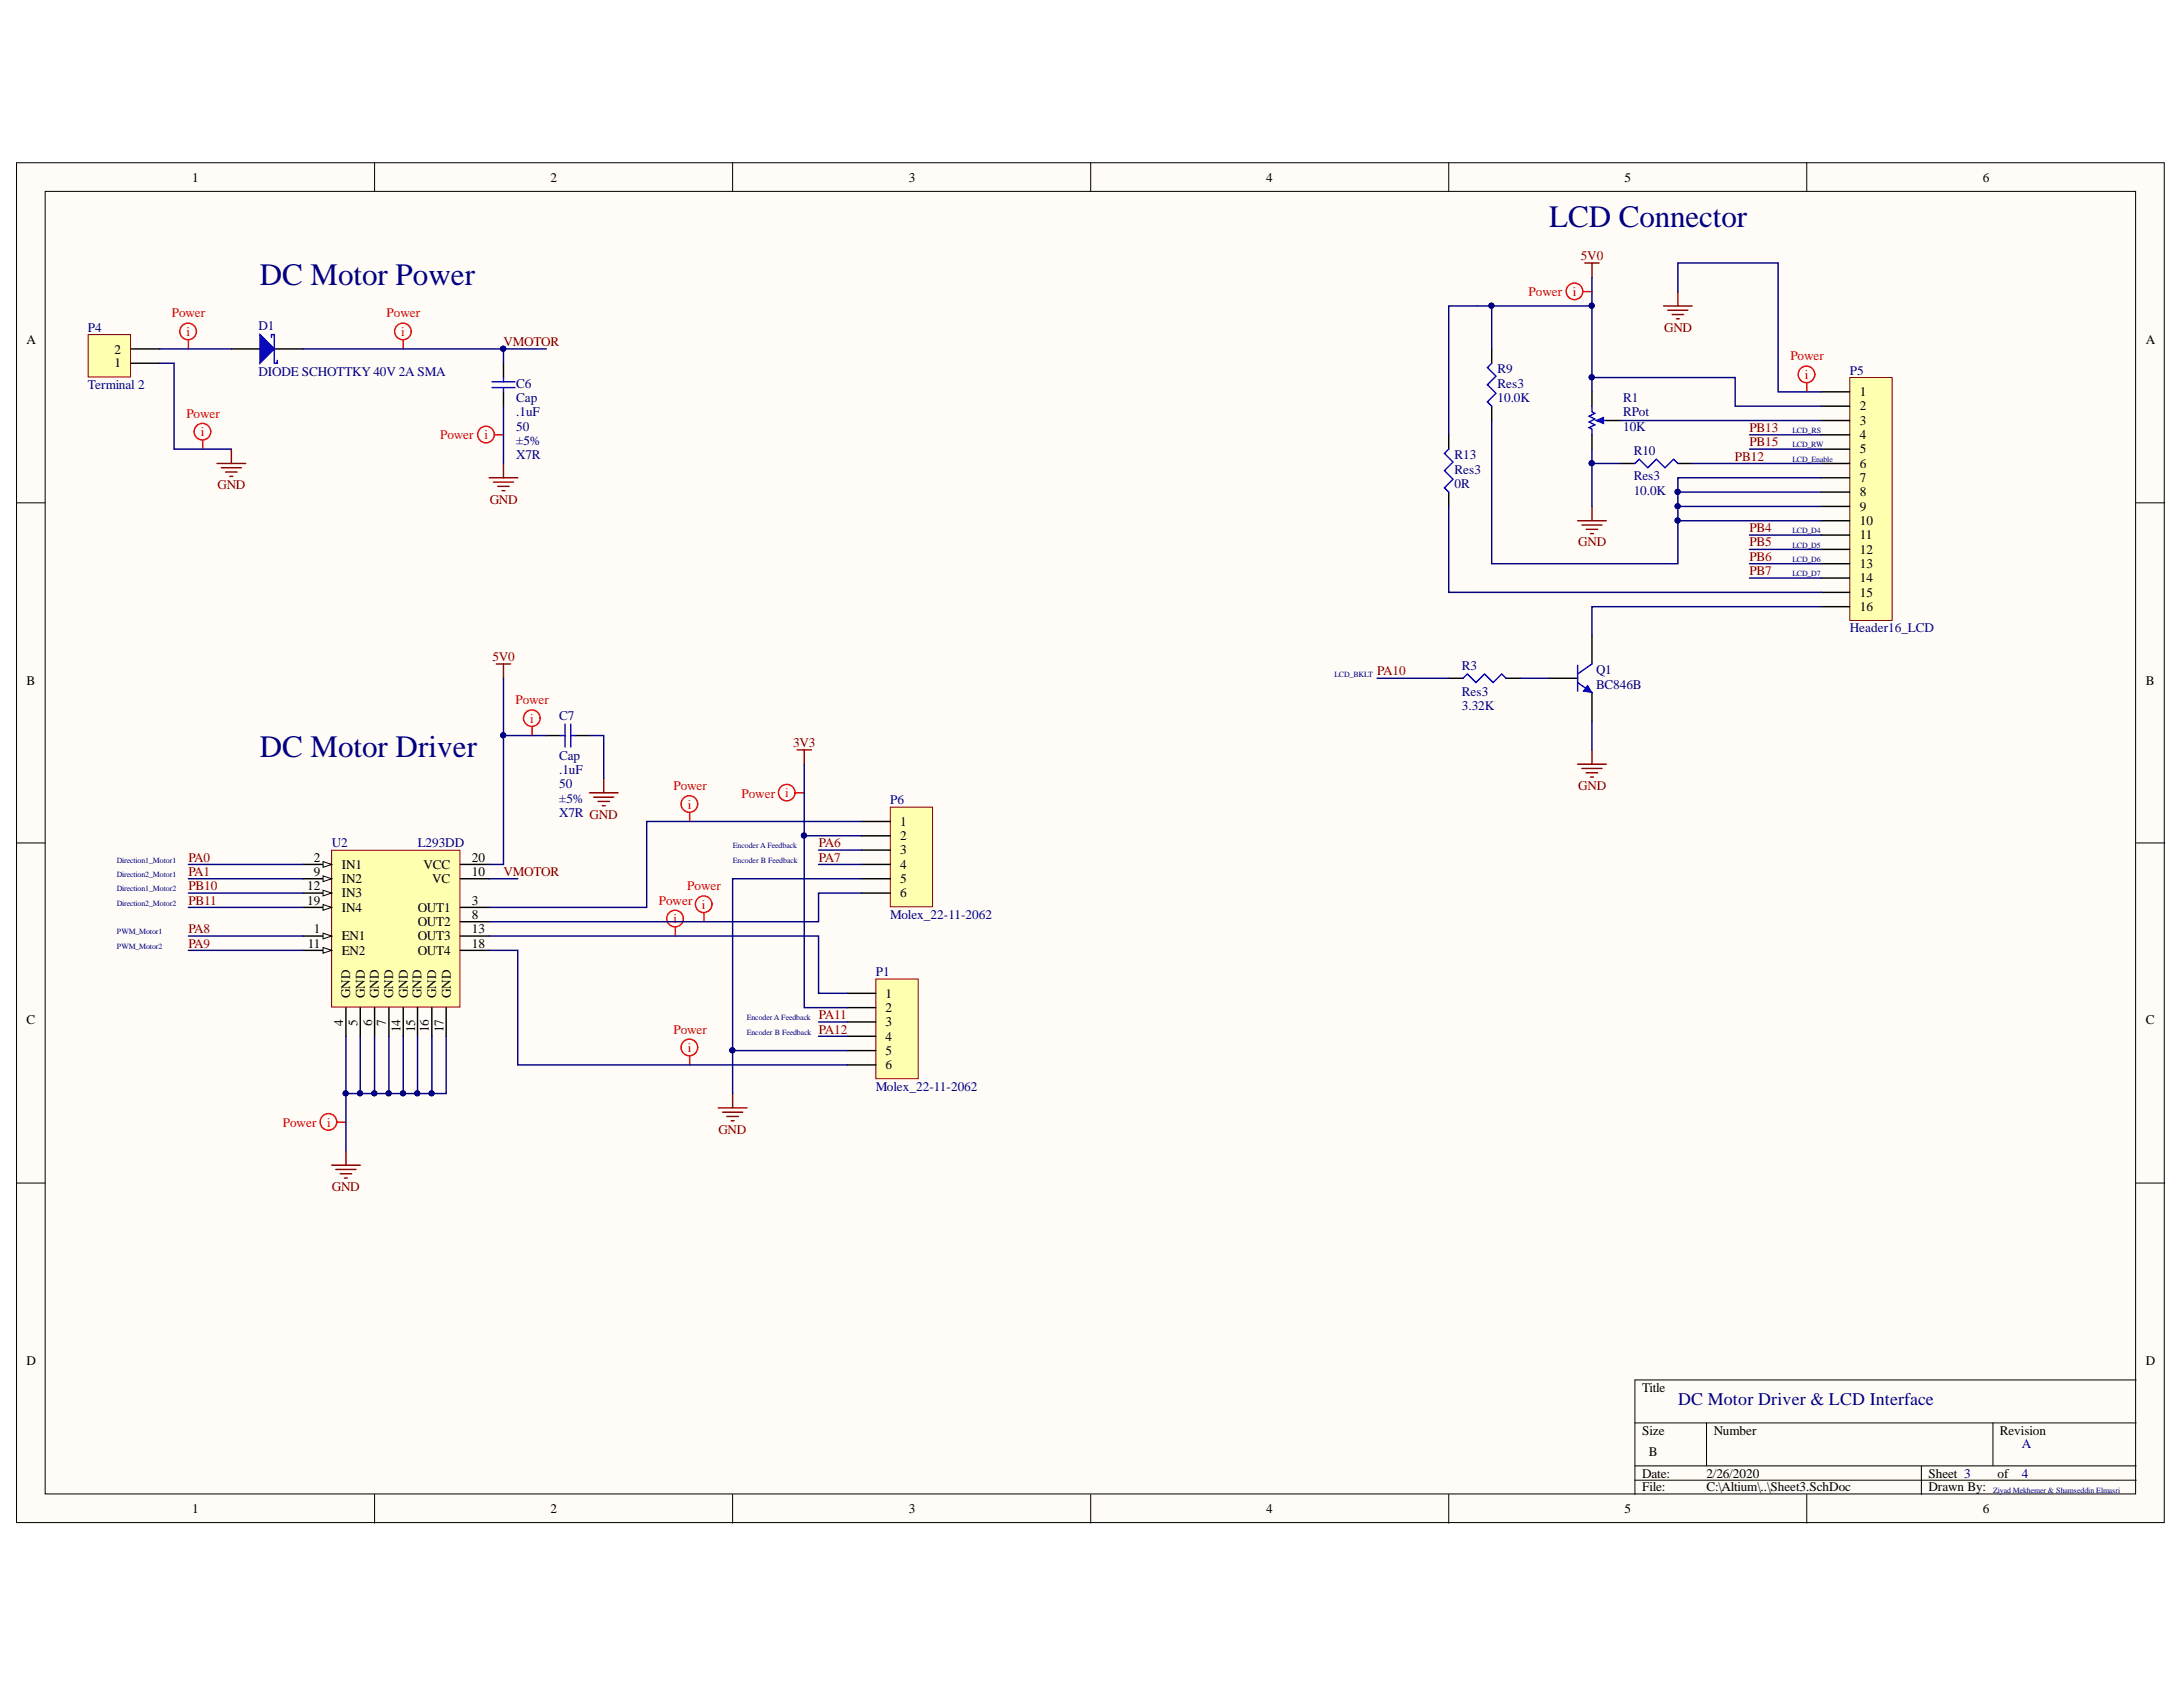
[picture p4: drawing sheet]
<svg xmlns="http://www.w3.org/2000/svg" width="279mm" height="216mm" viewBox="0 0 279 216" stroke-linecap="round" stroke-linejoin="round" font-family="sans-serif">
<defs><g id="words">
<g font-size="4" fill="#000080">
<text x="198.3" y="29.1">LCD Connector</text>
<text x="33.2" y="36.5">DC Motor Power</text>
<text x="33.2" y="96.9">DC Motor Driver</text>
</g>
<text font-size="2.3" fill="#000080" x="214.8" y="179.8">DC Motor Driver &amp; LCD Interface</text>
<g font-size="1.7">
<text x="24.6" y="23.3">1</text>
<text x="70.5" y="23.3">2</text>
<text x="116.3" y="23.3">3</text>
<text x="162.1" y="23.3">4</text>
<text x="207.9" y="23.3">5</text>
<text x="253.8" y="23.3">6</text>
<text x="3.4" y="44.1">A</text>
<text x="14.6" y="47">1</text>
<text x="14.6" y="45.2">2</text>
<text x="274.7" y="44.1">A</text>
<text x="238" y="50.7">1</text>
<text x="238" y="52.5">2</text>
<text x="238" y="54.4">3</text>
<text x="238" y="56.2">4</text>
<text x="238" y="58">5</text>
<text x="238" y="59.9">6</text>
<text x="238" y="61.7">7</text>
<text x="238" y="63.5">8</text>
<text x="238" y="65.4">9</text>
<text x="238" y="67.2">10</text>
<text x="238" y="69">11</text>
<text x="238" y="70.9">12</text>
<text x="238" y="72.7">13</text>
<text x="238" y="74.5">14</text>
<text x="238" y="76.4">15</text>
<text x="238" y="78.2">16</text>
<text x="3.4" y="87.6">B</text>
<text x="274.7" y="87.6">B</text>
<text x="115.2" y="105.7">1</text>
<text x="115.2" y="107.5">2</text>
<text x="39.3" y="113.9">12</text>
<text x="40.2" y="110.3">2</text>
<text x="40.2" y="112.1">9</text>
<text x="43.7" y="111.2">IN1</text>
<text x="43.7" y="113">IN2</text>
<text x="54.2" y="111.2">VCC</text>
<text x="55.3" y="113">VC</text>
<text x="60.4" y="112.1">10</text>
<text x="60.4" y="110.3">20</text>
<text x="115.2" y="109.3">3</text>
<text x="115.2" y="111.2">4</text>
<text x="115.2" y="113">5</text>
<text x="39.3" y="115.8">19</text>
<text x="40.2" y="119.4">1</text>
<text x="43.7" y="114.8">IN3</text>
<text x="43.7" y="116.7">IN4</text>
<text x="53.5" y="116.7">OUT1</text>
<text x="53.5" y="118.5">OUT2</text>
<text x="60.4" y="115.8">3</text>
<text x="60.4" y="117.6">8</text>
<text x="60.4" y="119.4">13</text>
<text x="115.2" y="114.8">6</text>
<text x="39.4" y="121.3">11</text>
<text x="43.7" y="120.3">EN1</text>
<text x="43.7" y="122.2">EN2</text>
<text x="53.5" y="120.3">OUT3</text>
<text x="53.5" y="122.2">OUT4</text>
<text x="60.4" y="121.3">18</text>
<text x="3.4" y="131.1">C</text>
<text x="43.9" y="131.3" transform="rotate(-90 43.9 131.3)">4</text>
<text x="44.8" y="127.7" transform="rotate(-90 44.8 127.7)">GND</text>
<text x="45.8" y="131.3" transform="rotate(-90 45.8 131.3)">5</text>
<text x="46.7" y="127.7" transform="rotate(-90 46.7 127.7)">GND</text>
<text x="47.6" y="131.3" transform="rotate(-90 47.6 131.3)">6</text>
<text x="48.5" y="127.7" transform="rotate(-90 48.5 127.7)">GND</text>
<text x="49.4" y="131.3" transform="rotate(-90 49.4 131.3)">7</text>
<text x="50.3" y="127.7" transform="rotate(-90 50.3 127.7)">GND</text>
<text x="52.2" y="127.7" transform="rotate(-90 52.2 127.7)">GND</text>
<text x="54" y="127.7" transform="rotate(-90 54 127.7)">GND</text>
<text x="55.8" y="127.7" transform="rotate(-90 55.8 127.7)">GND</text>
<text x="57.7" y="127.7" transform="rotate(-90 57.7 127.7)">GND</text>
<text x="113.3" y="127.7">1</text>
<text x="113.3" y="129.5">2</text>
<text x="113.3" y="131.3">3</text>
<text x="274.7" y="131.1">C</text>
<text x="51.3" y="132.1" transform="rotate(-90 51.3 132.1)">14</text>
<text x="53.1" y="132.1" transform="rotate(-90 53.1 132.1)">15</text>
<text x="54.9" y="132.1" transform="rotate(-90 54.9 132.1)">16</text>
<text x="56.8" y="132.1" transform="rotate(-90 56.8 132.1)">17</text>
<text x="113.3" y="133.2">4</text>
<text x="113.3" y="135">5</text>
<text x="113.3" y="136.8">6</text>
<text x="3.4" y="174.6">D</text>
<text x="210.2" y="178.1">Title</text>
<text x="274.7" y="174.6">D</text>
<text x="210.2" y="183.6">Size</text>
<text x="219.3" y="183.6">Number</text>
<text x="256" y="183.6">Revision</text>
<text x="210.2" y="189.1">Date:</text>
<text x="210.2" y="190.9">File:</text>
<text x="211" y="186.3">B</text>
<text x="218.4" y="189.1">2/26/2020</text>
<text x="218.4" y="190.9">C:\Altium\..\Sheet3.SchDoc</text>
<text x="246.8" y="189.1">Sheet 3</text>
<text x="246.8" y="190.9">Drawn By:</text>
<text x="255.7" y="189.1">of</text>
<text x="24.6" y="193.7">1</text>
<text x="70.5" y="193.7">2</text>
<text x="116.3" y="193.7">3</text>
<text x="162.1" y="193.7">4</text>
<text x="207.9" y="193.7">5</text>
<text x="253.8" y="193.7">6</text>
</g>
<g font-size="1.7" fill="#800000">
<text x="202.3" y="33.3">5V0</text>
<text x="64.5" y="44.3">VMOTOR</text>
<text x="213" y="42.5">GND</text>
<text x="222" y="58.9">PB12</text>
<text x="223.9" y="55.3">PB13</text>
<text x="223.9" y="57.1">PB15</text>
<text x="27.8" y="62.6">GND</text>
<text x="62.7" y="64.4">GND</text>
<text x="202" y="69.9">GND</text>
<text x="223.9" y="68.1">PB4</text>
<text x="223.9" y="69.9">PB5</text>
<text x="223.9" y="71.8">PB6</text>
<text x="223.9" y="73.6">PB7</text>
<text x="63" y="84.7">5V0</text>
<text x="176.3" y="86.4">PA10</text>
<text x="101.5" y="95.6">3V3</text>
<text x="202" y="101.1">GND</text>
<text x="24.1" y="110.3">PA0</text>
<text x="24.1" y="112.1">PA1</text>
<text x="24.1" y="113.9">PB10</text>
<text x="64.5" y="112.1">VMOTOR</text>
<text x="104.8" y="108.4">PA6</text>
<text x="104.8" y="110.3">PA7</text>
<text x="24.1" y="115.8">PB11</text>
<text x="24.1" y="119.4">PA8</text>
<text x="24.1" y="121.3">PA9</text>
<text x="104.8" y="130.4">PA11</text>
<text x="104.8" y="132.3">PA12</text>
<text x="91.9" y="145.1">GND</text>
<text x="42.5" y="152.4">GND</text>
</g>
<g font-size="1.7" fill="#f00">
<text x="22" y="40.6">Power</text>
<text x="49.5" y="40.6">Power</text>
<text x="195.7" y="37.9">Power</text>
<text x="201.3" y="37.9">i</text>
<text x="23.9" y="43">i</text>
<text x="51.3" y="43">i</text>
<text x="229.1" y="46.1">Power</text>
<text x="23.9" y="53.4">Power</text>
<text x="231" y="48.5">i</text>
<text x="25.7" y="55.8">i</text>
<text x="56.3" y="56.2">Power</text>
<text x="62" y="56.2">i</text>
<text x="66" y="90.2">Power</text>
<text x="67.8" y="92.5">i</text>
<text x="86.2" y="101.1">Power</text>
<text x="100.5" y="102">i</text>
<text x="88.1" y="103.5">i</text>
<text x="94.9" y="102.1">Power</text>
<text x="88" y="113.9">Power</text>
<text x="84.3" y="115.8">Power</text>
<text x="86.2" y="118.1">i</text>
<text x="89.8" y="116.3">i</text>
<text x="86.2" y="132.3">Power</text>
<text x="88.1" y="134.6">i</text>
<text x="36.2" y="144.2">Power</text>
<text x="41.9" y="144.2">i</text>
</g>
<g font-size="1.7" fill="#000080">
<text x="11.3" y="42.5">P4</text>
<text x="33.1" y="42.3">D1</text>
<text x="191.7" y="47.8">R9</text>
<text x="236.8" y="48">P5</text>
<text x="11.3" y="49.8">Terminal 2</text>
<text x="33.1" y="48.1">DIODE SCHOTTKY 40V 2A SMA</text>
<text x="66.1" y="53.3">.1uF</text>
<text x="66.1" y="49.6">C6</text>
<text x="66.1" y="51.4">Cap</text>
<text x="191.7" y="51.4">10.0K</text>
<text x="191.7" y="49.6">Res3</text>
<text x="207.7" y="51.4">R1</text>
<text x="207.7" y="53.3">RPot</text>
<text x="66.1" y="55.1">50</text>
<text x="66.1" y="56.9">±5%</text>
<text x="66.1" y="58.8">X7R</text>
<text x="186.2" y="58.8">R13</text>
<text x="207.7" y="55.1">10K</text>
<text x="209.1" y="58.2">R10</text>
<text x="186.2" y="62.4">0R</text>
<text x="186.2" y="60.6">Res3</text>
<text x="209.1" y="63.3">10.0K</text>
<text x="209.1" y="61.5">Res3</text>
<text x="236.8" y="80.9">Header16_LCD</text>
<text x="187.1" y="85.8">R3</text>
<text x="187.1" y="89.1">Res3</text>
<text x="204.3" y="86.3">Q1</text>
<text x="204.3" y="88.1">BC846B</text>
<text x="71.6" y="92.1">C7</text>
<text x="187.1" y="90.8">3.32K</text>
<text x="71.6" y="99.1">.1uF</text>
<text x="71.6" y="100.9">50</text>
<text x="71.6" y="97.3">Cap</text>
<text x="71.6" y="102.8">±5%</text>
<text x="71.6" y="104.6">X7R GND</text>
<text x="113.9" y="102.9">P6</text>
<text x="42.5" y="108.4">U2</text>
<text x="53.5" y="108.4">L293DD</text>
<text x="113.9" y="117.6">Molex_22-11-2062</text>
<text x="112.1" y="124.9">P1</text>
<text x="112.1" y="139.6">Molex_22-11-2062</text>
<text x="258.8" y="185.4">A</text>
<text x="258.8" y="189.1">4</text>
</g>
<g font-size="1" fill="#000080">
<text x="229.4" y="55.4">LCD_RS</text>
<text x="229.4" y="57.3">LCD_RW</text>
<text x="229.4" y="59.1">LCD_Enable</text>
<text x="229.4" y="68.2">LCD_D4</text>
<text x="229.4" y="70.1">LCD_D5</text>
<text x="229.4" y="72">LCD_D6</text>
<text x="229.4" y="73.7">LCD_D7</text>
<text x="170.8" y="86.6">LCD_BKLT</text>
<text x="15" y="110.4">Direction1_Motor1</text>
<text x="15" y="112.2">Direction2_Motor1</text>
<text x="93.8" y="108.6">EncoderA Feedback</text>
<text x="93.8" y="110.4">Encoder B Feedback</text>
<text x="15" y="114.1">Direction1_Motor2</text>
<text x="15" y="115.9">Direction2_Motor2</text>
<text x="15" y="119.6">PWM_Motor1</text>
<text x="15" y="121.4">PWM_Motor2</text>
<text x="95.6" y="130.6">EncoderA Feedback</text>
<text x="95.6" y="132.4">Encoder B Feedback</text>
<text x="255.1" y="191">Ziyad Mekhemer &amp; Shamseddin Elmasri</text>
</g>
</g></defs>
<g fill="#fffcf8" stroke="#000" stroke-width=".13">
<path d="M2.1 20.8h274.9v174.1h-274.9z"/>
<path d="M5.8 24.5h267.5v166.7h-267.5z"/>
</g>
<g fill="none" stroke="#000" stroke-width=".13">
<path d="M47.9 20.8v3.7M93.8 20.8v3.7M139.6 20.8v3.7M185.4 20.8v3.7M231.2 20.8v3.7M2.1 64.4h3.7M273.4 64.4h3.7M2.1 107.9h3.7M273.4 107.9h3.7M2.1 151.4h3.7M273.4 151.4h3.7M273.4 176.6h-64.1v14.7"/>
<path d="M47.9 191.3v3.6M93.8 191.3v3.6M139.6 191.3v3.6M185.4 191.3v3.6M209.3 182.1h64.1M209.3 187.6h64.1M209.3 189.4h64.1M218.4 182.1v5.5M231.2 191.3v3.6M245.9 187.6v3.7M255.1 182.1v5.5"/>
</g>
<path d="M11.3 42.8h5.4v5.4h-5.4z" fill="#ffffb0" stroke="#800000" stroke-width=".13"/>
<path d="M16.8 46.5h3.6M16.8 44.7h3.6" fill="none" stroke="#000" stroke-width=".18"/>
<path d="M42.4 108.8h16.5v20.1h-16.5z" fill="#ffffb0" stroke="#800000" stroke-width=".13"/>
<path d="M38.8 119.8h3.6" fill="none" stroke="#000" stroke-width=".18"/>
<path d="M41.3 119.4l1.1 .4-1.1 .4z" fill="#fffcf8"/>
<path d="M41.3 119.4l1.1 .4-1.1 .4z" fill="none" stroke="#000" stroke-width=".13"/>
<path d="M38.8 121.6h3.6" fill="none" stroke="#000" stroke-width=".18"/>
<path d="M41.3 121.3l1.1 .3-1.1 .4z" fill="#fffcf8"/>
<path d="M41.3 121.3l1.1 .3-1.1 .4z" fill="none" stroke="#000" stroke-width=".13"/>
<path d="M38.8 110.6h3.6" fill="none" stroke="#000" stroke-width=".18"/>
<path d="M41.3 110.3l1.1 .3-1.1 .4z" fill="#fffcf8"/>
<path d="M41.3 110.3l1.1 .3-1.1 .4z" fill="none" stroke="#000" stroke-width=".13"/>
<path d="M38.8 112.5h3.6" fill="none" stroke="#000" stroke-width=".18"/>
<path d="M41.3 112.1l1.1 .4-1.1 .3z" fill="#fffcf8"/>
<path d="M41.3 112.1l1.1 .4-1.1 .3z" fill="none" stroke="#000" stroke-width=".13"/>
<path d="M38.8 114.3h3.6" fill="none" stroke="#000" stroke-width=".18"/>
<path d="M41.3 113.9l1.1 .4-1.1 .4z" fill="#fffcf8"/>
<path d="M41.3 113.9l1.1 .4-1.1 .4z" fill="none" stroke="#000" stroke-width=".13"/>
<path d="M38.8 116.1h3.6" fill="none" stroke="#000" stroke-width=".18"/>
<path d="M41.3 115.8l1.1 .3-1.1 .4z" fill="#fffcf8"/>
<path d="M41.3 115.8l1.1 .3-1.1 .4z" fill="none" stroke="#000" stroke-width=".13"/>
<g fill="none" stroke="#000" stroke-width=".18">
<path d="M58.9 116.1h3.7M58.9 118h3.7M58.9 119.8h3.7M58.9 112.5h3.7M58.9 110.6h3.7M44.3 129v3.6M46.1 129v3.6M47.9 129v3.6M49.8 129v3.6M51.6 129v3.6M53.4 129v3.6M55.3 129v3.6"/>
<path d="M57.1 129v3.6M58.9 121.6h3.7"/>
</g>
<path d="M236.7 48.3h5.5v31.1h-5.5z" fill="#ffffb0" stroke="#800000" stroke-width=".13"/>
<g fill="none" stroke="#000" stroke-width=".18">
<path d="M233.1 50.2h3.6M233.1 52h3.6M233.1 53.8h3.6M233.1 55.6h3.6M233.1 57.5h3.6M233.1 59.3h3.6M233.1 61.1h3.6M233.1 63h3.6M233.1 64.8h3.6M233.1 66.6h3.6M233.1 68.5h3.6M233.1 70.3h3.6"/>
<path d="M233.1 72.1h3.6M233.1 74h3.6M233.1 75.8h3.6M233.1 77.6h3.6"/>
</g>
<g fill="none" stroke="#800000" stroke-width=".18">
<path d="M212.9 39.2h3.7M213.5 39.7h2.5M214.8 37.3v1.9M27.8 59.3h3.6M28.3 59.9h2.6M29.6 57.5v1.8M64.4 59.3v1.8M214 40.3h1.5M214.6 40.8h.3M28.9 60.4h1.4M29.4 61h.4M62.6 61.1h3.7"/>
<path d="M63.2 61.7h2.5M63.7 62.2h1.5M64.3 62.8h.3M201.9 66.6h3.7M202.5 67.2h2.5M203 67.7h1.5M203.6 68.3h.3M203.8 64.8v1.8M77.3 99.6v1.9M201.9 97.8h3.7M202.5 98.4h2.5M203 98.9h1.5"/>
<path d="M203.6 99.5h.3M203.8 96v1.8M75.4 101.5h3.7M76 102h2.6M76.5 102.6h1.5M77.1 103.1h.4M93.8 140v1.8M42.4 149.1h3.7M43 149.7h2.6M43.5 150.2h1.5M44.1 150.8h.4M44.3 147.3v1.8"/>
<path d="M91.9 141.8h3.7M92.5 142.3h2.6M93 142.9h1.5M93.6 143.4h.4"/>
</g>
<path d="M113.9 103.3h5.5v12.8h-5.5z" fill="#ffffb0" stroke="#800000" stroke-width=".13"/>
<path d="M110.3 105.1h3.6M110.3 107h3.6M110.3 108.8h3.6M110.3 110.6h3.6M110.3 112.5h3.6M110.3 114.3h3.6" fill="none" stroke="#000" stroke-width=".18"/>
<path d="M112.1 125.3h5.4v12.7h-5.4z" fill="#ffffb0" stroke="#800000" stroke-width=".13"/>
<path d="M203.8 50.2v1.8M203.8 55.6v1.9M108.4 127.1h3.7M108.4 129h3.7M108.4 130.8h3.7M108.4 132.6h3.7M108.4 134.5h3.7M108.4 136.3h3.7" fill="none" stroke="#000" stroke-width=".18"/>
<path d="M202.8 33.7h1.9M203.8 33.7v1.8M102 96h1.8M102.9 96v1.8" fill="none" stroke="#800000" stroke-width=".18"/>
<path d="M204.7 53.8h.9" fill="none" stroke="#00f" stroke-width=".18"/>
<path d="M204.3 53.8l.9-.3v.7z" fill="#00f"/>
<path d="M190.9 46.5l-.5 .5 1.1 1.1-1.1 1.1 1.1 1.1-1.1 1.1 .5 .6M203.8 52v.7l.3 .2-.7 .4 .7 .3-.7 .4 .7 .4-.7 .3 .4 .2v.7M204.3 53.8l.9-.3v.7zM201.9 87.4l1.9 1.2M201.9 85.2v3.3M203.8 85l-1.9 1.3" fill="none" stroke="#00f" stroke-width=".18"/>
<path d="M190.9 44.7v1.8M190.9 52v1.8M205.6 53.8h1.8M198.3 86.8h3.6M203.8 81.3v3.7M203.8 88.6v3.7" fill="none" stroke="#000" stroke-width=".18"/>
<path d="M203.2 87.7l.6 .9-1.1-.1z" fill="#00f"/>
<path d="M203.2 87.7l.6 .9-1.1-.1z" fill="none" stroke="#00f" stroke-width=".13"/>
<path d="M29.6 44.7h3.7M35.1 44.7h3.7M185.4 86.8h1.9M192.8 86.8h1.8" fill="none" stroke="#000" stroke-width=".18"/>
<path d="M187.3 86.8l.5-.5 1.1 1.1 1.1-1.1 1.1 1.1 1.1-1.1 .6 .5" fill="none" stroke="#00f" stroke-width=".18"/>
<path d="M33.3 42.8l1.8 1.9-1.8 1.8z" fill="#00f"/>
<path d="M33.3 42.8l1.8 1.9-1.8 1.8zM34.7 43.2v-.4h.4v3.7h.4v-.4M63 48.9h2.9M63 49.6h2.9M64.4 48.3v.6M64.4 49.6v.6M185.4 57.5l-.5 .5 1.1 1.1-1.1 1.1 1.1 1.1-1.1 1.1 .5 .6M209.3 59.3l.5-.5 1.1 1.1 1.1-1.1 1.1 1.1 1.1-1.1 .6 .5M71.8 94.1h.5M72.3 92.7v2.9M73.1 92.7v2.9M73.1 94.1h.5" fill="none" stroke="#00f" stroke-width=".18"/>
<path d="M63.5 85h1.9M64.4 85v1.8" fill="none" stroke="#800000" stroke-width=".18"/>
<path d="M64.4 46.5v1.8M64.4 50.2v1.8M185.4 55.6v1.9M207.4 59.3h1.9M214.8 59.3h1.8M185.4 63v1.8M69.9 94.1h1.9M73.6 94.1h1.8" fill="none" stroke="#000" stroke-width=".18"/>
<g fill="#000080" stroke="#000080" stroke-width=".13">
<circle cx="64.4" cy="44.6" r=".33"/>
<circle cx="93.7" cy="134.4" r=".33"/>
<circle cx="102.9" cy="106.9" r=".33"/>
<circle cx="203.7" cy="59.3" r=".33"/>
<circle cx="203.7" cy="48.3" r=".33"/>
<circle cx="190.9" cy="39.1" r=".33"/>
<circle cx="203.7" cy="39.1" r=".33"/>
<circle cx="214.7" cy="62.9" r=".33"/>
<circle cx="214.7" cy="64.8" r=".33"/>
<circle cx="214.7" cy="66.6" r=".33"/>
<circle cx="44.2" cy="139.9" r=".33"/>
<circle cx="46.1" cy="139.9" r=".33"/>
<circle cx="47.9" cy="139.9" r=".33"/>
<circle cx="49.7" cy="139.9" r=".33"/>
<circle cx="51.6" cy="139.9" r=".33"/>
<circle cx="53.4" cy="139.9" r=".33"/>
<circle cx="55.2" cy="139.9" r=".33"/>
<circle cx="64.4" cy="94.1" r=".33"/>
</g>
<g fill="none" stroke="#f00" stroke-width=".18">
<path d="M202.7 37.3h1.1M24.1 43.6v1.1M25.9 56.4v1.1M51.6 43.6v1.1M63.3 55.6h1.1M231.2 49.1v1.1M68.1 93v1.1M86.4 118.7v1.1M88.3 104v1.1M90.1 116.9v1.1M101.8 101.5h1.1M88.3 135.2v1.1"/>
<path d="M43.2 143.6h1.1"/>
<circle cx="201.5" cy="37.3" r="1.06"/>
<circle cx="24.1" cy="42.4" r="1.06"/>
<circle cx="25.9" cy="55.2" r="1.06"/>
<circle cx="51.6" cy="42.4" r="1.06"/>
<circle cx="62.2" cy="55.6" r="1.06"/>
<circle cx="231.2" cy="47.9" r="1.06"/>
<circle cx="68.1" cy="91.9" r="1.06"/>
<circle cx="86.4" cy="117.6" r="1.06"/>
<circle cx="88.2" cy="102.9" r="1.06"/>
<circle cx="90.1" cy="115.7" r="1.06"/>
<circle cx="100.7" cy="101.4" r="1.06"/>
<circle cx="88.2" cy="134.1" r="1.06"/>
<circle cx="42" cy="143.6" r="1.06"/>
</g>
<g fill="none" stroke="#000080" stroke-width=".18">
<path d="M190.9 39.2h-5.5v16.4M203.8 39.2h-12.9v5.5M203.8 35.5v14.7M214.8 37.3v-3.6h12.8v16.5h5.5M20.4 46.5h1.9v11h7.3M20.4 44.7h9.2M38.8 44.7h25.6v1.8M64.4 44.7h5.5M64.4 52v7.3M190.9 53.8v18.3h23.9v-11h18.3M203.8 48.3h18.3v3.7h11M203.8 57.5v1.8"/>
<path d="M207.4 59.3h-3.6v5.5M207.4 53.8h25.7M216.6 59.3h16.5M223.9 55.6h9.2M223.9 57.5h9.2M185.4 64.8v11h47.7M214.8 63h18.3M214.8 64.8h18.3M214.8 66.6h18.3M223.9 68.5h9.2M223.9 70.3h9.2M223.9 72.1h9.2"/>
<path d="M223.9 74h9.2M233.1 77.6h-29.3v3.7M64.4 86.8v23.8h-1.8M64.4 94.1h5.5M75.4 94.1h1.9v5.5M102.9 97.8v31.2h5.5M176.3 86.8h9.1M194.6 86.8h3.7M203.8 92.3v3.7M24.1 110.6h14.7M24.1 112.5h14.7M24.1 114.3h14.7"/>
<path d="M24.1 116.1h14.7M24.1 119.8h14.7M62.6 119.8h42.2v7.3h3.6M62.6 112.5h3.7M102.9 107h7.4M104.8 110.6h5.5M104.8 108.8h5.5M110.3 112.5h-16.5v27.5M110.3 105.1h-27.5v11h-20.2M110.3 114.3h-5.5v3.7h-42.2M24.1 121.6h14.7M44.3 132.6v14.7"/>
<path d="M46.1 132.6v7.4h-1.8M47.9 132.6v7.4M49.8 132.6v7.4h-3.7M51.6 132.6v7.4h-1.8M53.4 132.6v7.4h-1.8M55.3 132.6v7.4h-1.9M57.1 132.6v7.4h-1.8M62.6 121.6h3.7v14.7h42.1M93.8 134.5h14.6M104.8 130.8h3.6M104.8 132.6h3.6"/>
</g>
<use href="#words"/>
</svg>
